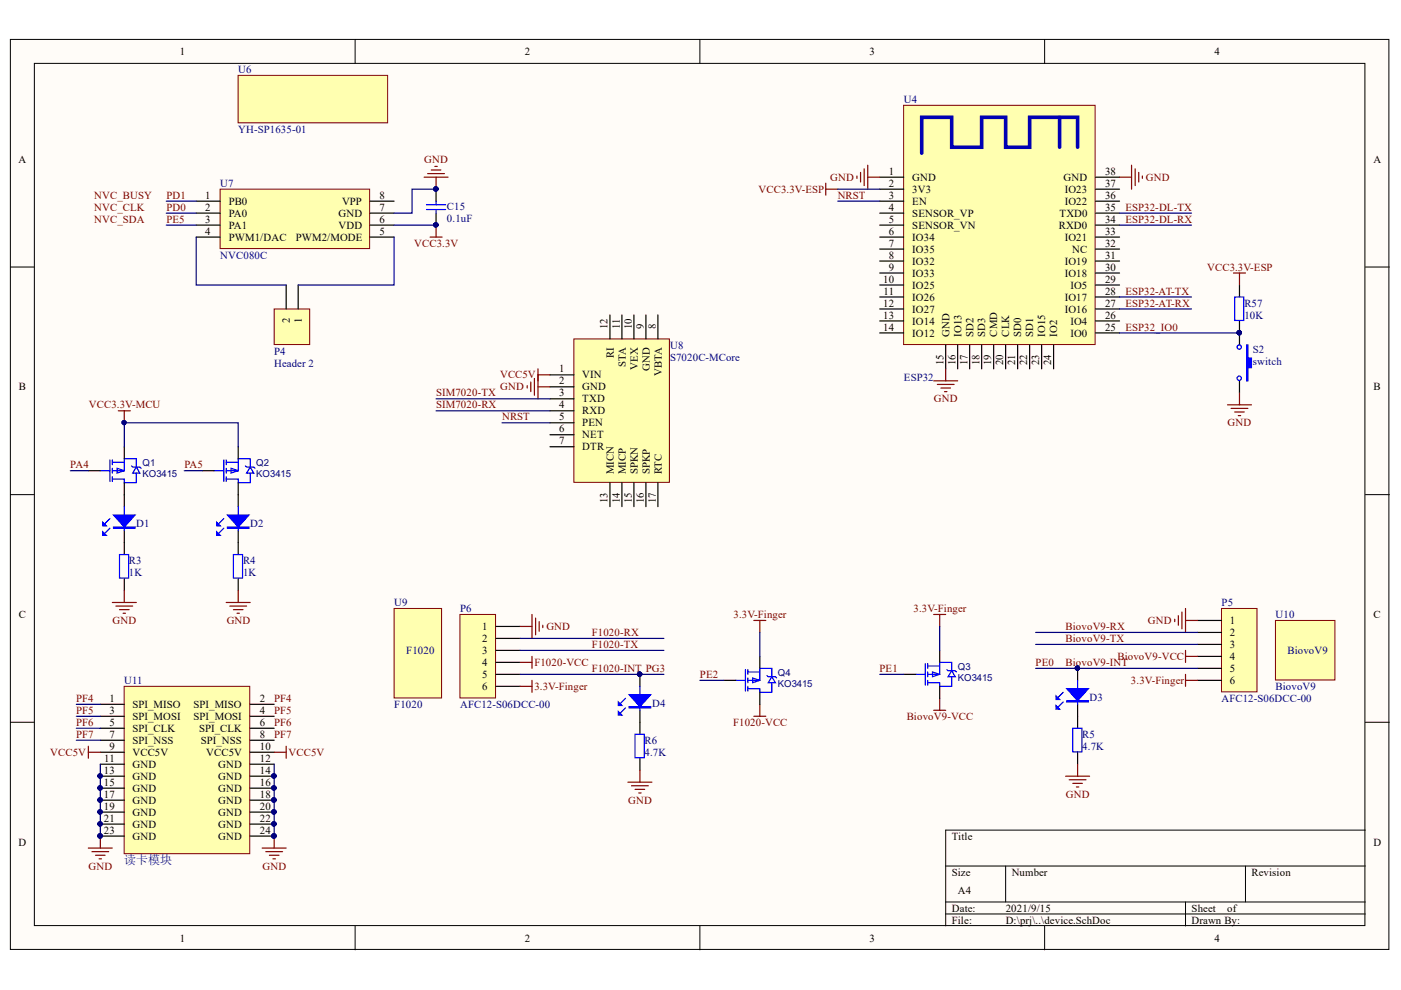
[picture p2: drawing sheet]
<svg xmlns="http://www.w3.org/2000/svg" width="297mm" height="210mm" viewBox="0 0 297 210" stroke-linecap="round" stroke-linejoin="round" font-family="sans-serif">
<defs><g id="words">
<text font-size="2.5" fill="#000080" x="26.3" y="183.1">读卡模块</text>
<g font-size="2.3">
<text x="38.2" y="11.7">1</text>
<text x="111.3" y="11.7">2</text>
<text x="184.4" y="11.7">3</text>
<text x="257.5" y="11.7">4</text>
<text x="3.9" y="34.5">A</text>
<text x="291.2" y="34.5">A</text>
<text x="188.4" y="37">1</text>
<text x="188.4" y="39.6">2</text>
<text x="193.4" y="38.3">GND</text>
<text x="193.4" y="40.8">3V3</text>
<text x="225.5" y="38.3">GND</text>
<text x="225.7" y="40.8">IO23</text>
<text x="234.3" y="39.6">37</text>
<text x="234.3" y="37">38</text>
<text x="43.5" y="42.1">1</text>
<text x="43.5" y="44.7">2</text>
<text x="43.5" y="47.3">3</text>
<text x="48.5" y="43.5">PB0</text>
<text x="48.5" y="46">PA0</text>
<text x="71.8" y="46">GND</text>
<text x="72.5" y="43.5">VPP</text>
<text x="80.5" y="47.3">6</text>
<text x="80.5" y="44.7">7</text>
<text x="80.5" y="42.1">8</text>
<text x="188.4" y="42.1">3</text>
<text x="188.4" y="44.7">4</text>
<text x="188.4" y="47.3">5</text>
<text x="193.4" y="43.5">EN</text>
<text x="193.4" y="46">SENSOR_VP</text>
<text x="224.6" y="46">TXD0</text>
<text x="225.7" y="43.5">IO22</text>
<text x="234.3" y="47.3">34</text>
<text x="234.3" y="44.7">35</text>
<text x="234.3" y="42.1">36</text>
<text x="43.5" y="49.8">4</text>
<text x="48.5" y="48.5">PA1</text>
<text x="48.5" y="51.1">PWM1/DAC</text>
<text x="62.7" y="51.1">PWM2/MODE</text>
<text x="71.8" y="48.5">VDD</text>
<text x="80.5" y="49.8">5</text>
<text x="188.4" y="49.8">6</text>
<text x="188.4" y="52.3">7</text>
<text x="193.4" y="48.5">SENSOR_VN</text>
<text x="193.4" y="51.1">IO34</text>
<text x="193.4" y="53.6">IO35</text>
<text x="224.5" y="48.5">RXD0</text>
<text x="225.7" y="51.1">IO21</text>
<text x="227.4" y="53.6">NC</text>
<text x="234.3" y="52.3">32</text>
<text x="234.3" y="49.8">33</text>
<text x="187.2" y="60">10</text>
<text x="188.4" y="54.9">8</text>
<text x="188.4" y="57.4">9</text>
<text x="193.4" y="56.1">IO32</text>
<text x="193.4" y="58.7">IO33</text>
<text x="225.7" y="58.7">IO18</text>
<text x="225.7" y="56.1">IO19</text>
<text x="234.3" y="60">29</text>
<text x="234.3" y="57.4">30</text>
<text x="234.3" y="54.9">31</text>
<text x="187.2" y="65">12</text>
<text x="187.3" y="62.5">11</text>
<text x="193.4" y="61.2">IO25</text>
<text x="193.4" y="63.8">IO26</text>
<text x="225.7" y="63.8">IO17</text>
<text x="226.9" y="61.2">IO5</text>
<text x="234.3" y="65">27</text>
<text x="234.3" y="62.5">28</text>
<text x="61.4" y="68.4" transform="rotate(-90 61.4 68.4)">2</text>
<text x="64" y="68.4" transform="rotate(-90 64 68.4)">1</text>
<text x="128.8" y="69.8" transform="rotate(-90 128.8 69.8)">12</text>
<text x="131.4" y="69.8" transform="rotate(-90 131.4 69.8)">11</text>
<text x="133.9" y="69.8" transform="rotate(-90 133.9 69.8)">10</text>
<text x="136.5" y="69.8" transform="rotate(-90 136.5 69.8)">9</text>
<text x="139" y="69.8" transform="rotate(-90 139 69.8)">8</text>
<text x="187.2" y="67.6">13</text>
<text x="187.2" y="70.1">14</text>
<text x="193.4" y="66.3">IO27</text>
<text x="193.4" y="68.8">IO14</text>
<text x="193.4" y="71.4">IO12</text>
<text x="201.3" y="71.4" transform="rotate(-90 201.3 71.4)">GND</text>
<text x="203.8" y="71.4" transform="rotate(-90 203.8 71.4)">IO13</text>
<text x="206.4" y="71.4" transform="rotate(-90 206.4 71.4)">SD2</text>
<text x="208.9" y="71.4" transform="rotate(-90 208.9 71.4)">SD3</text>
<text x="211.4" y="71.4" transform="rotate(-90 211.4 71.4)">CMD</text>
<text x="214" y="71.4" transform="rotate(-90 214 71.4)">CLK</text>
<text x="216.5" y="71.4" transform="rotate(-90 216.5 71.4)">SD0</text>
<text x="219.1" y="71.4" transform="rotate(-90 219.1 71.4)">SD1</text>
<text x="221.6" y="71.4" transform="rotate(-90 221.6 71.4)">IO15</text>
<text x="224.1" y="71.4" transform="rotate(-90 224.1 71.4)">IO2</text>
<text x="225.7" y="66.3">IO16</text>
<text x="226.9" y="71.4">IO0</text>
<text x="226.9" y="68.8">IO4</text>
<text x="234.3" y="70.1">25</text>
<text x="234.3" y="67.6">26</text>
<text x="130.1" y="75.9" transform="rotate(-90 130.1 75.9)">RI</text>
<text x="132.7" y="77.8" transform="rotate(-90 132.7 77.8)">STA</text>
<text x="200" y="77.5" transform="rotate(-90 200 77.5)">15</text>
<text x="202.6" y="77.5" transform="rotate(-90 202.6 77.5)">16</text>
<text x="205.1" y="77.5" transform="rotate(-90 205.1 77.5)">17</text>
<text x="207.6" y="77.5" transform="rotate(-90 207.6 77.5)">18</text>
<text x="210.2" y="77.5" transform="rotate(-90 210.2 77.5)">19</text>
<text x="212.7" y="77.5" transform="rotate(-90 212.7 77.5)">20</text>
<text x="215.3" y="77.5" transform="rotate(-90 215.3 77.5)">21</text>
<text x="217.8" y="77.5" transform="rotate(-90 217.8 77.5)">22</text>
<text x="220.3" y="77.5" transform="rotate(-90 220.3 77.5)">23</text>
<text x="222.9" y="77.5" transform="rotate(-90 222.9 77.5)">24</text>
<text x="4" y="82.8">B</text>
<text x="118.5" y="79">1</text>
<text x="118.5" y="81.5">2</text>
<text x="123.5" y="80.2">VIN</text>
<text x="123.5" y="82.8">GND</text>
<text x="135.2" y="78.4" transform="rotate(-90 135.2 78.4)">VEX</text>
<text x="137.7" y="78.6" transform="rotate(-90 137.7 78.6)">GND</text>
<text x="140.3" y="79.7" transform="rotate(-90 140.3 79.7)">VBTA</text>
<text x="291.2" y="82.8">B</text>
<text x="118.5" y="84">3</text>
<text x="118.5" y="86.6">4</text>
<text x="118.5" y="89.1">5</text>
<text x="123.5" y="85.3">TXD</text>
<text x="123.5" y="87.9">RXD</text>
<text x="118.5" y="91.7">6</text>
<text x="118.5" y="94.2">7</text>
<text x="123.5" y="90.4">PEN</text>
<text x="123.5" y="92.9">NET</text>
<text x="123.5" y="95.5">DTR</text>
<text x="130.1" y="100.5" transform="rotate(-90 130.1 100.5)">MICN</text>
<text x="132.7" y="100.5" transform="rotate(-90 132.7 100.5)">MICP</text>
<text x="135.2" y="100.5" transform="rotate(-90 135.2 100.5)">SPKN</text>
<text x="137.7" y="100.5" transform="rotate(-90 137.7 100.5)">SPKP</text>
<text x="140.3" y="100.5" transform="rotate(-90 140.3 100.5)">RTC</text>
<text x="128.8" y="106.7" transform="rotate(-90 128.8 106.7)">13</text>
<text x="131.4" y="106.7" transform="rotate(-90 131.4 106.7)">14</text>
<text x="133.9" y="106.7" transform="rotate(-90 133.9 106.7)">15</text>
<text x="136.5" y="106.7" transform="rotate(-90 136.5 106.7)">16</text>
<text x="139" y="106.7" transform="rotate(-90 139 106.7)">17</text>
<text x="4" y="131.1">C</text>
<text x="291.2" y="131.1">C</text>
<text x="102.2" y="133.6">1</text>
<text x="102.2" y="136.1">2</text>
<text x="260.8" y="132.3">1</text>
<text x="260.8" y="134.9">2</text>
<text x="260.8" y="137.4">3</text>
<text x="102.2" y="138.7">3</text>
<text x="102.2" y="141.2">4</text>
<text x="102.2" y="143.7">5</text>
<text x="260.8" y="139.9">4</text>
<text x="260.8" y="142.5">5</text>
<text x="23.2" y="148.8">1</text>
<text x="55.1" y="148.8">2</text>
<text x="102.2" y="146.3">6</text>
<text x="260.8" y="145">6</text>
<text x="23.2" y="151.3">3</text>
<text x="23.2" y="153.9">5</text>
<text x="28.1" y="150.1">SPI_MISO</text>
<text x="28.1" y="152.6">SPI_MOSI</text>
<text x="28.1" y="155.2">SPI_CLK</text>
<text x="41" y="150.1">SPI_MISO</text>
<text x="41" y="152.6">SPI_MOSI</text>
<text x="42.2" y="155.2">SPI_CLK</text>
<text x="55.1" y="151.3">4</text>
<text x="55.1" y="153.9">6</text>
<text x="22.1" y="161.5">11</text>
<text x="23.2" y="156.4">7</text>
<text x="23.2" y="159">9</text>
<text x="28.1" y="157.7">SPI_NSS</text>
<text x="28.1" y="160.2">VCC5V</text>
<text x="42.6" y="157.7">SPI_NSS</text>
<text x="43.7" y="160.2">VCC5V</text>
<text x="55.1" y="156.4">8</text>
<text x="55.1" y="159">10</text>
<text x="55.1" y="161.5">12</text>
<text x="22" y="164.1">13</text>
<text x="22" y="166.7">15</text>
<text x="28.1" y="162.8">GND</text>
<text x="28.1" y="165.4">GND</text>
<text x="28.1" y="167.9">GND</text>
<text x="46.3" y="162.8">GND</text>
<text x="46.3" y="165.4">GND</text>
<text x="46.3" y="167.9">GND</text>
<text x="55.1" y="164.1">14</text>
<text x="55.1" y="166.7">16</text>
<text x="22" y="169.2">17</text>
<text x="22" y="171.7">19</text>
<text x="28.1" y="170.5">GND</text>
<text x="28.1" y="173">GND</text>
<text x="46.3" y="170.5">GND</text>
<text x="46.3" y="173">GND</text>
<text x="55.1" y="169.2">18</text>
<text x="55.1" y="171.7">20</text>
<text x="3.9" y="179.3">D</text>
<text x="22" y="174.3">21</text>
<text x="22" y="176.8">23</text>
<text x="28.1" y="175.5">GND</text>
<text x="28.1" y="178.1">GND</text>
<text x="46.3" y="175.5">GND</text>
<text x="46.3" y="178.1">GND</text>
<text x="55.1" y="174.3">22</text>
<text x="55.1" y="176.8">24</text>
<text x="201.8" y="178.1">Title</text>
<text x="291.2" y="179.3">D</text>
<text x="201.8" y="185.7">Size</text>
<text x="214.5" y="185.7">Number</text>
<text x="265.3" y="185.7">Revision</text>
<text x="203.1" y="189.5">A4</text>
<text x="201.8" y="193.3">Date:</text>
<text x="201.8" y="195.8">File:</text>
<text x="213.2" y="193.3">2021/9/15</text>
<text x="213.2" y="195.8">D:\prj\..\device.SchDoc</text>
<text x="252.7" y="193.3">Sheet</text>
<text x="252.7" y="195.8">Drawn By:</text>
<text x="260.2" y="193.3">of</text>
<text x="38.2" y="199.6">1</text>
<text x="111.3" y="199.6">2</text>
<text x="184.4" y="199.6">3</text>
<text x="257.5" y="199.6">4</text>
</g>
<g font-size="2.3" fill="#000080">
<text x="50.5" y="15.5">U6</text>
<text x="191.6" y="21.8">U4</text>
<text x="50.5" y="28.2">YH-SP1635-01</text>
<text x="46.7" y="39.6">U7</text>
<text x="94.8" y="44.5">C15</text>
<text x="94.8" y="47">0.1uF</text>
<text x="46.7" y="54.9">NVC080C</text>
<text x="263.8" y="65">R57</text>
<text x="263.8" y="67.6">10K</text>
<text x="58.1" y="75.2">P4</text>
<text x="58.1" y="77.7">Header 2</text>
<text x="142.1" y="73.9">U8</text>
<text x="142.1" y="76.4">S7020C-MCore</text>
<text x="265.6" y="74.9">S2</text>
<text x="265.6" y="77.5">switch</text>
<text x="191.6" y="80.8">ESP32</text>
<text x="28.9" y="111.8">D1</text>
<text x="53.1" y="111.8">D2</text>
<text x="27.3" y="119.6">R3</text>
<text x="51.5" y="119.6">R4</text>
<text x="27.3" y="122.2">1K</text>
<text x="51.5" y="122.2">1K</text>
<text x="83.6" y="128.5">U9</text>
<text x="97.6" y="129.8">P6</text>
<text x="259" y="128.5">P5</text>
<text x="270.4" y="131.1">U10</text>
<text x="86.1" y="138.7">F1020</text>
<text x="273" y="138.7">BiovoV9</text>
<text x="26.3" y="145">U11</text>
<text x="138.3" y="149.8">D4</text>
<text x="231" y="148.6">D3</text>
<text x="259" y="148.8">AFC12-S06DCC-00</text>
<text x="270.4" y="146.3">BiovoV9</text>
<text x="83.6" y="150.1">F1020</text>
<text x="97.6" y="150.1">AFC12-S06DCC-00</text>
<text x="136.6" y="157.7">R6</text>
<text x="136.6" y="160.2">4.7K</text>
<text x="229.5" y="156.4">R5</text>
<text x="229.5" y="159">4.7K</text>
</g>
<g font-size="2.3" fill="#800000">
<text x="89.9" y="34.5">GND</text>
<text x="160.8" y="40.8">VCC3.3V-ESP</text>
<text x="176" y="38.3">GND</text>
<text x="242.9" y="38.3">GND</text>
<text x="20" y="47.3">NVC_SDA</text>
<text x="20" y="42.1">NVC_BUSY</text>
<text x="20" y="44.7">NVC_CLK</text>
<text x="35.3" y="47.3">PE5</text>
<text x="35.3" y="44.7">PD0</text>
<text x="35.3" y="42.1">PD1</text>
<text x="177.6" y="42.1">NRST</text>
<text x="238.6" y="44.7">ESP32-DL-TX</text>
<text x="238.6" y="47.3">ESP32-DL-RX</text>
<text x="87.8" y="52.3">VCC3.3V</text>
<text x="256" y="57.4">VCC3.3V-ESP</text>
<text x="238.6" y="65">ESP32-AT-RX</text>
<text x="238.6" y="62.5">ESP32-AT-TX</text>
<text x="238.6" y="70.1">ESP32_IO0</text>
<text x="106" y="80.2">VCC5V</text>
<text x="106" y="82.8">GND</text>
<text x="18.9" y="86.6">VCC3.3V-MCU</text>
<text x="92.5" y="86.6">SIM7020-RX</text>
<text x="92.5" y="84">SIM7020-TX</text>
<text x="106.4" y="89.1">NRST</text>
<text x="198" y="85.3">GND</text>
<text x="260.3" y="90.4">GND</text>
<text x="14.9" y="99.3">PA4</text>
<text x="39.1" y="99.3">PA5</text>
<text x="155.5" y="131.1">3.3V-Finger</text>
<text x="193.7" y="129.8">3.3V-Finger</text>
<text x="23.9" y="132.3">GND</text>
<text x="48.1" y="132.3">GND</text>
<text x="115.8" y="133.6">GND</text>
<text x="125.5" y="134.9">F1020-RX</text>
<text x="125.5" y="137.4">F1020-TX</text>
<text x="225.9" y="133.6">BiovoV9-RX</text>
<text x="225.9" y="136.1">BiovoV9-TX</text>
<text x="243.3" y="132.3">GND</text>
<text x="113.3" y="141.2">F1020-VCC</text>
<text x="125.5" y="142.5">F1020-INT PG3</text>
<text x="148.4" y="143.7">PE2</text>
<text x="186.5" y="142.5">PE1</text>
<text x="219.6" y="141.2">PE0</text>
<text x="225.9" y="141.2">BiovoV9-INT</text>
<text x="236.9" y="139.9">BiovoV9-VCC</text>
<text x="16.2" y="148.8">PF4</text>
<text x="58.1" y="148.8">PF4</text>
<text x="113.3" y="146.3">3.3V-Finger</text>
<text x="239.8" y="145">3.3V-Finger</text>
<text x="16.2" y="153.9">PF6</text>
<text x="16.2" y="151.3">PF5</text>
<text x="58.1" y="153.9">PF6</text>
<text x="58.1" y="151.3">PF5</text>
<text x="155.4" y="153.9">F1020-VCC</text>
<text x="192.2" y="152.6">BiovoV9-VCC</text>
<text x="10.7" y="160.2">VCC5V</text>
<text x="16.2" y="156.4">PF7</text>
<text x="58.1" y="156.4">PF7</text>
<text x="61.2" y="160.2">VCC5V</text>
<text x="133.2" y="170.5">GND</text>
<text x="226" y="169.2">GND</text>
<text x="18.8" y="184.4">GND</text>
<text x="55.7" y="184.4">GND</text>
</g>
<g font-size="2" fill="#000080">
<text x="30.2" y="98.8">Q1</text>
<text x="30.2" y="101.1">KO3415</text>
<text x="54.3" y="98.8">Q2</text>
<text x="54.3" y="101.1">KO3415</text>
<text x="164.9" y="143.3">Q4</text>
<text x="203.1" y="142">Q3</text>
<text x="164.9" y="145.6">KO3415</text>
<text x="203.1" y="144.3">KO3415</text>
</g>
</g></defs>
<g fill="#fffcf8" stroke="#000" stroke-width=".21">
<path d="M2.2 8.4h292.3v192.9h-292.3z"/>
<path d="M7.3 13.4h282.1v182.8h-282.1z"/>
</g>
<g fill="none" stroke="#000" stroke-width=".21">
<path d="M75.3 8.4v5M148.4 8.4v5M221.5 8.4v5M2.2 56.6h5.1M289.5 56.6h5.1M2.2 104.9h5.1M289.5 104.9h5.1M2.2 153.1h5.1M289.5 153.1h5.1M289.5 176h-89v20.3M75.3 196.3v5.1M148.4 196.3v5.1"/>
<path d="M200.5 183.6h89M200.5 191.2h89M200.5 193.8h89M213.2 183.6v7.6M221.5 196.3v5.1M251.4 191.2v5.1M264.1 183.6v7.6"/>
</g>
<path d="M97.5 130.3h7.6v17.7h-7.6z" fill="#ffffb0" stroke="#800000" stroke-width=".21"/>
<path d="M105.2 132.8h5.1M105.2 135.4h5.1M105.2 137.9h5.1M105.2 140.4h5.1M105.2 143h5.1M105.2 145.5h5.1" fill="none" stroke="#000" stroke-width=".25"/>
<path d="M110.3 132.8h2.5M112.8 130.3v5.1M113.6 131v3.6M114.3 131.8v2M115.1 132.6v.5" fill="none" stroke="#800000" stroke-width=".25"/>
<path d="M46.7 40.1h31.7v12.6h-31.7z" fill="#ffffb0" stroke="#800000" stroke-width=".21"/>
<path d="M41.6 42.6h5.1M41.6 45.2h5.1M41.6 47.7h5.1M41.6 50.3h5.1M78.5 42.6h5.1M78.5 45.2h5.1M78.5 47.7h5.1M78.5 50.3h5.1" fill="none" stroke="#000" stroke-width=".25"/>
<path d="M89.9 37.6h5.1M90.7 36.8h3.5M91.4 36h2.1M92.2 35.3h.5M92.5 37.6v2.5" fill="none" stroke="#800000" stroke-width=".25"/>
<circle cx="92.4" cy="40.1" r=".46" fill="#000080" stroke="#000080" stroke-width=".21"/>
<path d="M58.1 65.5h7.6v7.6h-7.6z" fill="#ffffb0" stroke="#800000" stroke-width=".21"/>
<path d="M92.5 40.1v2.5M92.5 45.2v2.5M60.7 60.4v5.1M63.2 60.4v5.1" fill="none" stroke="#000" stroke-width=".25"/>
<g fill="#000080" stroke="#000080" stroke-width=".21">
<circle cx="92.4" cy="47.7" r=".46"/>
<circle cx="92.4" cy="40.1" r=".46"/>
</g>
<path d="M90.4 43.4h4.1M90.4 44.4h4.1M92.5 42.6v.8M92.5 44.4v.8" fill="none" stroke="#00f" stroke-width=".25"/>
<path d="M91.2 50.3h2.5M92.5 47.7v2.6" fill="none" stroke="#800000" stroke-width=".25"/>
<path d="M259 129h7.5v17.7h-7.5z" fill="#ffffb0" stroke="#800000" stroke-width=".21"/>
<path d="M253.9 131.6h5.1M253.9 134.1h5.1M253.9 136.6h5.1M253.9 139.2h5.1M253.9 141.7h5.1M253.9 144.3h5.1" fill="none" stroke="#000" stroke-width=".25"/>
<path d="M249.1 131.3v.5M249.8 130.5v2.1M250.6 129.8v3.5M251.4 129v5.1M251.4 131.6h2.5" fill="none" stroke="#800000" stroke-width=".25"/>
<g fill="#ffffb0" stroke="#800000" stroke-width=".21">
<path d="M270.4 131.6h12.6v12.6h-12.6z"/>
<path d="M83.6 129h10v19h-10z"/>
<path d="M50.5 16h31.7v10h-31.7z"/>
<path d="M26.3 145.5h26.6v35.5h-26.6z"/>
</g>
<g fill="none" stroke="#000" stroke-width=".25">
<path d="M21.3 149.3h5.1M21.3 151.9h5.1M21.3 154.4h5.1M21.3 157h5.1M21.3 159.5h5.1M53 149.3h5.1M53 151.9h5.1M53 154.4h5.1M53 157h5.1M53 159.5h5.1M135.7 143v2.5M135.7 150.6v2.5"/>
<path d="M21.3 162h5.1M21.3 164.6h5.1M21.3 167.1h5.1M21.3 169.7h5.1M21.3 172.2h5.1M21.3 174.7h5.1M21.3 177.3h5.1M53 162h5.1M53 164.6h5.1M53 167.1h5.1M53 169.7h5.1M53 172.2h5.1"/>
<path d="M53 174.7h5.1M53 177.3h5.1"/>
</g>
<g fill="#000080" stroke="#000080" stroke-width=".21">
<circle cx="21.2" cy="164.5" r=".46"/>
<circle cx="58.1" cy="164.5" r=".46"/>
<circle cx="21.2" cy="167.1" r=".46"/>
<circle cx="58.1" cy="167.1" r=".46"/>
<circle cx="21.2" cy="169.6" r=".46"/>
<circle cx="58.1" cy="169.6" r=".47"/>
<circle cx="21.2" cy="172.1" r=".46"/>
<circle cx="58.1" cy="172.1" r=".46"/>
<circle cx="21.2" cy="174.7" r=".46"/>
<circle cx="58.1" cy="174.7" r=".46"/>
<circle cx="21.2" cy="177.2" r=".46"/>
<circle cx="58.1" cy="177.2" r=".47"/>
<circle cx="135.6" cy="142.9" r=".47"/>
</g>
<g fill="none" stroke="#800000" stroke-width=".25">
<path d="M159.8 131.6h2.6M161.1 131.6v2.5M251.4 137.9v2.5M251.4 139.2h2.5M18.7 159.5h2.6M18.7 158.2v2.6M58.1 159.5h2.6M60.7 158.2v2.6M159.8 151.9h2.6M161.1 149.3v2.6M18.7 179.8h5.1M21.3 177.3v2.5"/>
<path d="M55.6 179.8h5.1M58.1 177.3v2.5M19.5 180.6h3.5M20.3 181.3h2M21 182.1h.5M56.4 180.6h3.5M57.1 181.3h2M57.9 182.1h.5"/>
</g>
<path d="M132.6 150.1l-1 1M132.6 148.1l-1 1M135.7 145.5v5.1" fill="none" stroke="#00f" stroke-width=".25"/>
<path d="M133.4 147.3h4.6l-2.3 2.5z" fill="#00f"/>
<path d="M133.4 147.3h4.6l-2.3 2.5zM133.4 149.8h4.6v.3h-4.6zM133.4 150h4.6" fill="none" stroke="#00f" stroke-width=".25"/>
<path d="M131.1 150.9l.8 .7h-.8z" fill="#00f"/>
<path d="M131.1 150.9l.8 .7h-.8z" fill="none" stroke="#00f" stroke-width=".25"/>
<path d="M131.1 148.8l.8 .8h-.8z" fill="#00f"/>
<path d="M131.1 148.8l.8 .8h-.8zM134.6 155.7h2v5h-2zM225.4 148.8l-1 1M225.4 146.8l-1 1M228.5 144.3v5" fill="none" stroke="#00f" stroke-width=".25"/>
<g fill="#000080" stroke="#000080" stroke-width=".21">
<circle cx="135.6" cy="142.9" r=".47"/>
<circle cx="228.4" cy="141.7" r=".46"/>
</g>
<path d="M135.7 153.1v2.6M228.5 141.7v2.6M228.5 149.3v2.6M135.7 160.8v2.5" fill="none" stroke="#000" stroke-width=".25"/>
<path d="M133.1 165.8h5.1M133.9 166.6h3.6M134.7 167.4h2M135.4 168.1h.5M135.7 163.3v2.5" fill="none" stroke="#800000" stroke-width=".25"/>
<path d="M226.2 146h4.6l-2.3 2.6z" fill="#00f"/>
<path d="M226.2 146h4.6l-2.3 2.6zM226.2 148.6h4.6v.2h-4.6zM226.2 148.7h4.6" fill="none" stroke="#00f" stroke-width=".25"/>
<path d="M223.9 149.6l.8 .7h-.8z" fill="#00f"/>
<path d="M223.9 149.6l.8 .7h-.8z" fill="none" stroke="#00f" stroke-width=".25"/>
<path d="M223.9 147.6l.8 .7h-.8z" fill="#00f"/>
<path d="M23.3 112l-1 1M23.3 110l-1 1M26.4 107.4v5.1M223.9 147.6l.8 .7h-.8zM227.5 154.4h1.9v5h-1.9z" fill="none" stroke="#00f" stroke-width=".25"/>
<circle cx="228.4" cy="141.7" r=".46" fill="#000080" stroke="#000080" stroke-width=".21"/>
<path d="M26.4 104.9v2.5M26.4 112.5v2.5M228.5 151.9v2.5M228.5 159.5v2.5" fill="none" stroke="#000" stroke-width=".25"/>
<g fill="none" stroke="#800000" stroke-width=".25">
<path d="M112.8 139.2v2.5M198 130.3h2.5M199.2 130.3v2.5M110.3 145.5h2.5M110.3 140.4h2.5M112.8 144.3v2.5M198 150.6h2.5M199.2 148.1v2.5M251.4 143v2.5M251.4 144.3h2.5M225.9 164.6h5.1M226.7 165.3h3.6"/>
<path d="M227.5 166.1h2M228.2 166.9h.5M228.5 162v2.6"/>
</g>
<path d="M24.1 109.2h4.5l-2.2 2.5z" fill="#00f"/>
<path d="M24.1 109.2h4.5l-2.2 2.5zM24.1 111.7h4.5v.3h-4.5zM24.1 111.9h4.5" fill="none" stroke="#00f" stroke-width=".25"/>
<path d="M21.8 112.8l.7 .7h-.7z" fill="#00f"/>
<path d="M21.8 112.8l.7 .7h-.7z" fill="none" stroke="#00f" stroke-width=".25"/>
<path d="M21.8 110.7l.7 .8h-.7z" fill="#00f"/>
<path d="M21.8 110.7l.7 .8h-.7zM25.3 117.6h2v5h-2zM47.5 112l-1.1 1M47.5 110l-1.1 1M50.5 107.4v5.1" fill="none" stroke="#00f" stroke-width=".25"/>
<path d="M26.4 115v2.6M50.5 104.9v2.5M50.5 112.5v2.5M26.4 122.7v2.5" fill="none" stroke="#000" stroke-width=".25"/>
<path d="M48.2 109.2h4.6l-2.3 2.5z" fill="#00f"/>
<path d="M48.2 109.2h4.6l-2.3 2.5zM48.2 111.7h4.6v.3h-4.6zM48.2 111.9h4.6" fill="none" stroke="#00f" stroke-width=".25"/>
<path d="M45.9 112.8l.8 .7h-.8z" fill="#00f"/>
<path d="M45.9 112.8l.8 .7h-.8z" fill="none" stroke="#00f" stroke-width=".25"/>
<path d="M45.9 110.7l.8 .8h-.8z" fill="#00f"/>
<g fill="none" stroke="#00f" stroke-width=".25">
<path d="M21.3 99.8h2M23.3 97.5v4.6M23.8 98h2.6M23.8 97.5v1M23.8 99.3v1M24.8 99.3l1.6 .5-1.6 .5zM27.9 98.8l.2 .2h1.6l.2 .3M28.9 99l.8 1.3h-1.6zM28.9 99v-1.7h-2.5v2.5h-2.6M45.4 99.8h2.1M47.5 97.5v4.6M48 98h2.5"/>
<path d="M48 97.5v1M48 99.3v1M49 99.3l1.5 .5-1.5 .5zM52 98.8l.3 .2h1.5l.3 .3M53 99l.8 1.3h-1.5zM53 99v-1.7h-2.5v2.5h-2.5M23.8 101.1v1M28.9 100.3v2h-2.5v-.7h-2.6M45.9 110.7l.8 .8h-.8zM48 101.1v1M49.5 117.6h1.9v5h-1.9zM53 100.3v2h-2.5v-.7h-2.5"/>
<path d="M156 144.3h2M158 142v4.5M158.6 142.5h2.5M158.6 142v1M158.6 143.7v1.1M158.6 145.5v1M159.6 143.7l1.5 .6-1.5 .5zM162.6 143.2l.3 .3h1.5l.3 .2M163.6 143.5l.8 1.3h-1.5zM163.6 144.8v2h-2.5v-.8h-2.5M163.6 143.5v-1.8h-2.5v2.6h-2.5M194.1 143h2.1"/>
<path d="M196.2 140.7v4.6M196.7 141.2h2.5M196.7 140.7v1M196.7 142.5v1M196.7 144.3v1M197.7 142.5l1.5 .5-1.5 .5zM200.8 142l.2 .2h1.5l.3 .3M201.8 142.2l.7 1.3h-1.5zM201.8 143.5v2h-2.6v-.7h-2.5M201.8 142.2v-1.8h-2.6v2.6h-2.5"/>
</g>
<g fill="none" stroke="#000" stroke-width=".25">
<path d="M18.7 99.8h2.6M26.4 94.7v2.6M42.9 99.8h2.5M50.5 94.7v2.6M26.4 102.3v2.6M50.5 102.3v2.6M50.5 115v2.6M50.5 122.7v2.5M161.1 139.2v2.5M199.2 137.9v2.5M153.5 144.3h2.5M161.1 146.8v2.5"/>
<path d="M191.6 143h2.5M199.2 145.5v2.6"/>
</g>
<path d="M25.1 87.1h2.5M26.4 87.1v2.5M23.8 127.7h5.1M24.6 128.5h3.5M25.3 129.3h2.1M26.1 130h.5M26.4 125.2v2.5M48 127.7h5M48.7 128.5h3.6M49.5 129.3h2M50.3 130h.5M50.5 125.2v2.5" fill="none" stroke="#800000" stroke-width=".25"/>
<circle cx="26.3" cy="89.6" r=".46" fill="#000080" stroke="#000080" stroke-width=".21"/>
<path d="M121.7 71.9h20.2v30.4h-20.2z" fill="#ffffb0" stroke="#800000" stroke-width=".21"/>
<g fill="none" stroke="#000" stroke-width=".25">
<path d="M116.6 79.5h5.1M129.3 66.8v5.1M131.9 66.8v5.1M134.4 66.8v5.1M136.9 66.8v5.1M139.5 66.8v5.1M116.6 82h5.1M116.6 84.6h5.1M116.6 87.1h5.1M116.6 89.6h5.1M116.6 92.2h5.1M116.6 94.7h5.1"/>
<path d="M129.3 102.3v5.1M131.9 102.3v5.1M134.4 102.3v5.1M136.9 102.3v5.1M139.5 102.3v5.1"/>
</g>
<path d="M114.1 78.2v6.4M114.1 79.5h2.5M111.8 81.8v.5M112.5 81v2M113.3 80.2v3.6M114.1 82h2.5" fill="none" stroke="#800000" stroke-width=".25"/>
<path d="M191.6 22.3h40.6v50.8h-40.6z" fill="#ffffb0" stroke="#800000" stroke-width=".21"/>
<g fill="none" stroke="#000" stroke-width=".25">
<path d="M186.5 37.6h5.1M232.3 37.6h5.1M186.5 40.1h5.1M186.5 42.6h5.1M186.5 45.2h5.1M186.5 47.7h5.1M186.5 50.3h5.1M186.5 52.8h5.1M186.5 55.3h5.1M186.5 57.9h5.1M232.3 40.1h5.1M232.3 42.6h5.1"/>
<path d="M232.3 45.2h5.1M232.3 47.7h5.1M232.3 50.3h5.1M232.3 52.8h5.1M232.3 55.3h5.1M232.3 57.9h5.1M186.5 60.4h5.1M186.5 63h5.1M186.5 65.5h5.1M186.5 68h5.1M186.5 70.6h5.1M200.5 73.1v5.1"/>
<path d="M203 73.1v5.1M205.6 73.1v5.1M208.1 73.1v5.1M210.7 73.1v5.1M213.2 73.1v5.1M215.8 73.1v5.1M218.3 73.1v5.1M220.8 73.1v5.1M223.4 73.1v5.1M232.3 60.4h5.1M232.3 63h5.1M232.3 65.5h5.1"/>
<path d="M232.3 68h5.1M232.3 70.6h5.1M262.8 70.6v2.5M262.8 80.7v2.6"/>
</g>
<path d="M224.7 24.9v6.3M228.5 31.2v-6.3h-10.2v6.3h-5.1v-6.3h-5.1v6.3h-6.3v-6.3h-6.4v7.6" fill="none" stroke="#0000b4" stroke-width=".76"/>
<g fill="none" stroke="#800000" stroke-width=".25">
<path d="M175.1 38.8v2.6M181.7 37.3v.5M182.5 36.6v2M183.2 35.8v3.5M184 35v5.1M184 37.6h2.5M237.4 37.6h2.5M239.9 35v5.1M240.7 35.8v3.5M241.4 36.6v2M242.2 37.3v.5M175.1 40.1h2.5"/>
<path d="M200.5 78.2v2.5M198 80.7h5M198.7 81.5h3.6M199.5 82.3h2M200.3 83h.5"/>
</g>
<circle cx="262.7" cy="70.5" r=".46" fill="#000080" stroke="#000080" stroke-width=".21"/>
<path d="M264.3 73.1h.3v2.8h.7v2.1h-.7v2.7h-.3z" fill-rule="evenodd" fill="#00f"/>
<g fill="none" stroke="#00f" stroke-width=".25">
<path d="M261.8 63h1.9v4.9h-1.9zM264.3 73.1h.3v2.8h.7v2.1h-.7v2.7h-.3z"/>
<circle cx="262.7" cy="73.6" r=".46"/>
<circle cx="262.7" cy="80.2" r=".46"/>
</g>
<g fill="#000080" stroke="#000080" stroke-width=".21">
<circle cx="262.7" cy="70.5" r=".46"/>
<circle cx="135.6" cy="142.9" r=".47"/>
<circle cx="92.4" cy="47.7" r=".46"/>
<circle cx="228.4" cy="141.7" r=".46"/>
<circle cx="92.4" cy="40.1" r=".46"/>
<circle cx="58.1" cy="177.2" r=".47"/>
<circle cx="58.1" cy="174.7" r=".46"/>
<circle cx="58.1" cy="172.1" r=".46"/>
<circle cx="58.1" cy="169.6" r=".47"/>
<circle cx="58.1" cy="167.1" r=".46"/>
<circle cx="58.1" cy="164.5" r=".46"/>
<circle cx="21.2" cy="164.5" r=".46"/>
<circle cx="21.2" cy="167.1" r=".46"/>
<circle cx="21.2" cy="169.6" r=".46"/>
<circle cx="21.2" cy="172.1" r=".46"/>
<circle cx="21.2" cy="174.7" r=".46"/>
<circle cx="21.2" cy="177.2" r=".46"/>
<circle cx="26.3" cy="89.6" r=".46"/>
</g>
<path d="M261.5 57.9h2.6M262.8 57.9v2.5M260.3 85.8h5M261 86.6h3.6M261.8 87.4h2M262.5 88.1h.5M262.8 83.3v2.5" fill="none" stroke="#800000" stroke-width=".25"/>
<path d="M262.8 60.4v2.6M262.8 68v2.6" fill="none" stroke="#000" stroke-width=".25"/>
<g fill="none" stroke="#000080" stroke-width=".25">
<path d="M35.3 47.7h6.3M35.3 42.6h6.3M35.3 45.2h6.3M41.6 50.3v10.1h19.1M83.6 50.3v10.1h-20.4M83.6 47.7h8.9M92.5 40.1h-5.1v5.1h-3.8M177.6 42.6h8.9M177.6 40.1h8.9M237.4 47.7h15.2M237.4 45.2h15.2M237.4 70.6h25.4"/>
<path d="M237.4 65.5h15.2M237.4 63h15.2M14.9 99.8h3.8M26.4 94.7v-5.1h24.1v5.1M39.1 99.8h3.8M92.5 87.1h24.1M92.5 84.6h24.1M106.4 89.6h10.2M110.3 137.9h30.5M110.3 135.4h30.5M161.1 134.1v5.1M199.2 132.8v5.1"/>
<path d="M219.6 136.6h34.3M219.6 134.1h34.3M16.2 149.3h5.1M16.2 151.9h5.1M16.2 154.4h5.1M16.2 157h5.1M110.3 143h30.5M148.4 144.3h5.1M186.5 143h5.1M219.6 141.7h34.3M21.3 162v15.3M58.1 162v15.3"/>
</g>
<use href="#words"/>
</svg>
